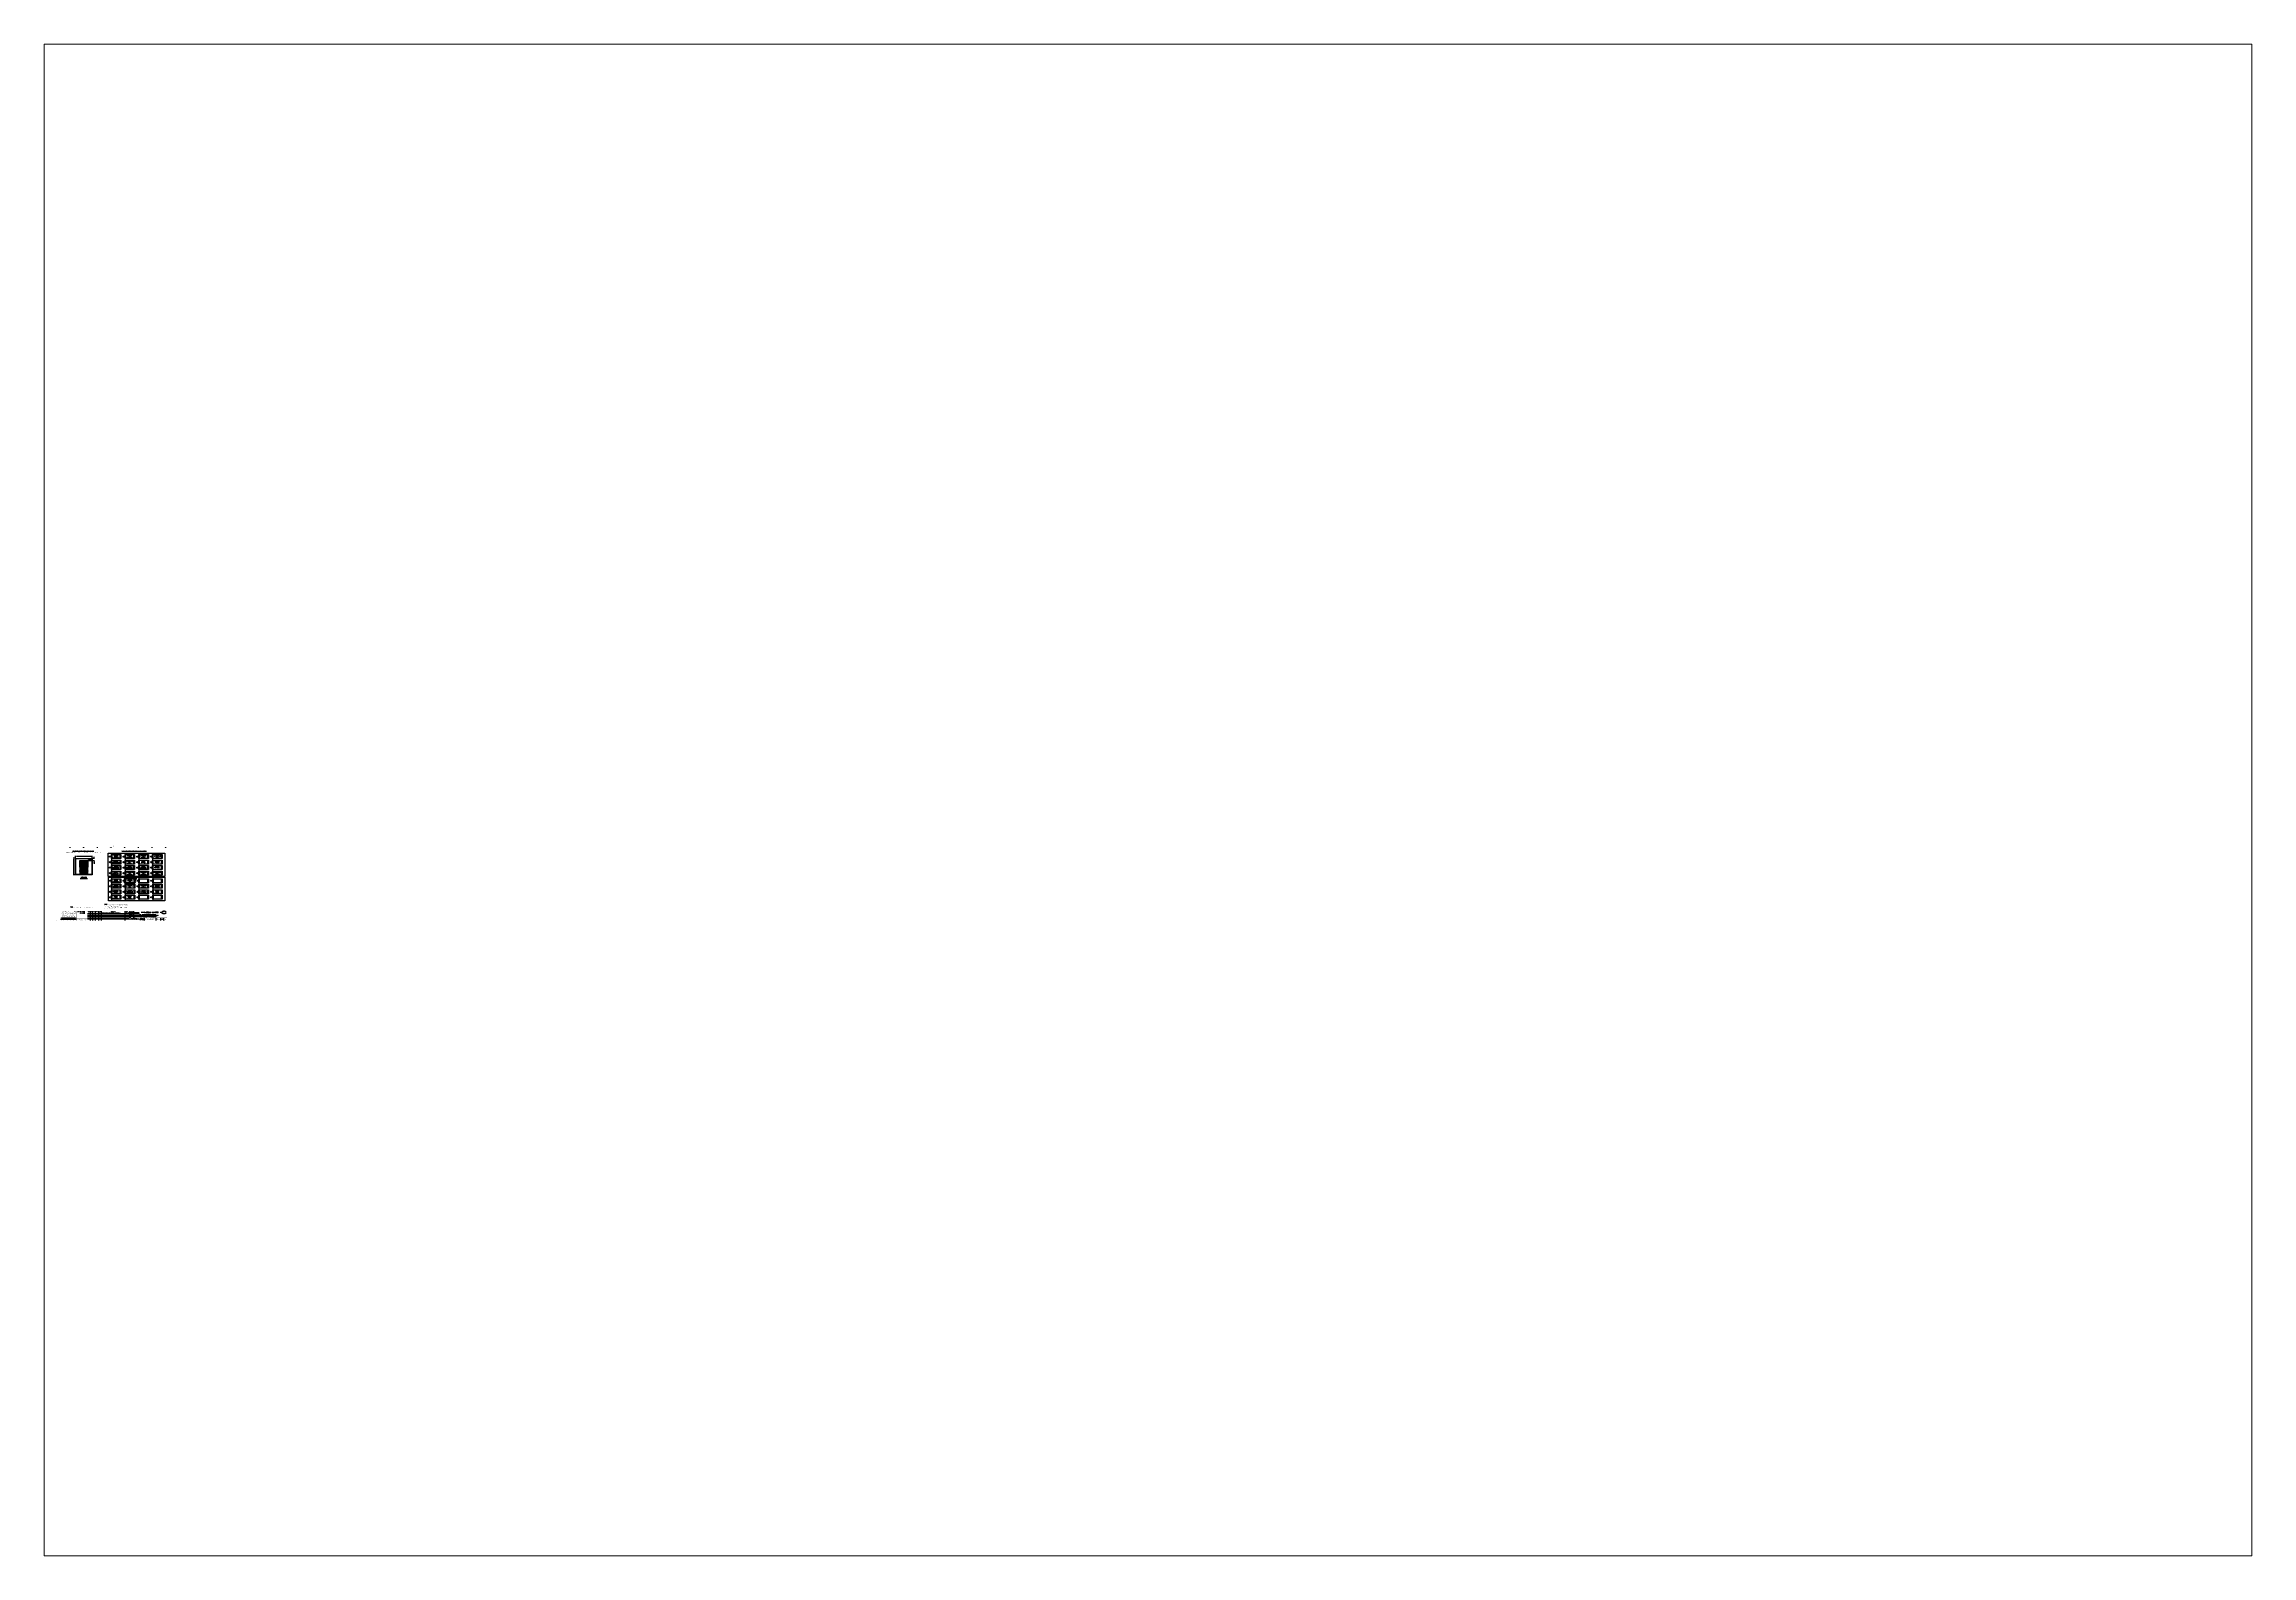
# Paper-space layout 'Layout1' of a CAD drawing. Extents: x 1.13 to 10.16, y 0.77 to 6.96.
# The model-space entities are those that its viewports show. They can reach past a viewport. Long polylines and large blocks are cut down to what shows.
import ezdxf
from ezdxf.enums import TextEntityAlignment as Align

# ---------------------------------------------------------------- set-up
doc = ezdxf.new("R2010")
doc.units = 0
doc.header["$LTSCALE"] = 5
doc.header["$MEASUREMENT"] = 0
doc.header["$PDSIZE"] = 1
doc.layers.get('0').update_dxf_attribs({"color": 41, "linetype": 'CONTINUOUS'})
doc.layers.get('DEFPOINTS').update_dxf_attribs({"linetype": 'CONTINUOUS'})
for name, color, linetype in [('00-DRG_FRAME', 12, 'CONTINUOUS'), ('01-DRAW', 7, 'CONTINUOUS'), ('02-TEXT', 2, 'CONTINUOUS'), ('03-DIM', 3, 'CONTINUOUS'), ('04-OUTLINE', 6, 'CONTINUOUS')]:
    doc.layers.add(name, color=color, linetype=linetype)
doc.styles.add('ARIAL', font='arial.ttf', dxfattribs={"height": 2.5})
doc.styles.add('ISO', font='iso.shx')
doc.styles.add('ROMAND', font='romand__.ttf')
doc.styles.add('ROMANS', font='romans.shx')
doc.dimstyles.get("Standard").update_dxf_attribs({"dimscale": 10, "dimtxt": 2.5, "dimasz": 3, "dimexe": 2, "dimexo": 2, "dimgap": 1, "dimtad": 0, "dimtih": 1, "dimtoh": 1, "dimzin": 0, "dimdsep": 46, "dimtxsty": 'STANDARD', "dimcen": 0.09, "dimclrt": 2, "dimadec": 0, "dimazin": 0, "dimtfac": 1, "dimtofl": 0, "dimtmove": 2, "dimatfit": 3, "dimfxl": 1, "dimtolj": 1, "dimtzin": 0, "dimarcsym": 0})

# ---------------------------------------------------------------- blocks, each defined once
blk = doc.blocks.new('*D1')
at = {"layer": '03-DIM', "color": 0}
for p, q in [((695, 2295), (695, 2372)), ((725, 2362), (1265, 2362)), ((1295, 2295), (1295, 2372))]:
    blk.add_line(p, q, dxfattribs=at)
for points in [[(725, 2367), (725, 2357), (695, 2362)], [(1265, 2367), (1265, 2357), (1295, 2362)]]:
    blk.add_solid(points, dxfattribs=at)
at = {"layer": 'DEFPOINTS', "color": 0}
for p in [(695, 2285), (1295, 2362), (1295, 2285)]:
    blk.add_point(p, dxfattribs=at)
at = {"layer": '03-DIM', "color": 2, "linetype": 'Continuous', "style": 'ISO'}
blk.add_text('600', height=25, dxfattribs=at).set_placement((969, 2372))
blk = doc.blocks.new('HSLOGO')
for centre, radius, start, end in [((-3, -4), 7.24, 106.0532, 133.5024), ((-2, -4), 7.3, 130.419, 136.057), ((-3, -2), 5.98, 122.244, 131.6154), ((-4, -2), 5.21, 111.8206, 122.8668), ((0, -12), 15.9, 89.2698, 106.3911), ((-2, -6), 9.76, 107.5931, 113.9452), ((-1, -7), 11, 96.0146, 107.3203), ((0, -14), 18.3, 92.8917, 97.3734), ((0, -12), 15.7, 89.7805, 93.1738), ((0, -12), 15.9, 73.6089, 90.7302), ((0, -12), 15.7, 86.8262, 90.2195), ((0, -14), 18.3, 82.6266, 87.1083), ((1, -7), 11, 72.6797, 83.9854), ((2, -6), 9.76, 66.0548, 72.4069), ((3, -4), 7.24, 46.4976, 73.9468), ((4, -2), 5.21, 57.1332, 68.1794), ((3, -2), 5.98, 48.3846, 57.756), ((2, -4), 7.3, 43.943, 49.581), ((-3, 4), 7.24, 226.4976, 253.9468), ((-2, 4), 7.3, 223.943, 229.581), ((-3, 2), 5.98, 228.3846, 237.756), ((-4, 2), 5.21, 237.1332, 248.1794), ((0, 12), 15.9, 253.6089, 270.7302), ((-2, 6), 9.76, 246.0548, 252.4069), ((-1, 7), 11, 252.6797, 263.9854), ((0, 14), 18.3, 262.6266, 267.1083), ((0, 12), 15.7, 266.8262, 270.2195), ((0, 12), 15.9, 269.2698, 286.3911), ((0, 12), 15.7, 269.7805, 273.1738), ((0, 14), 18.3, 272.8917, 277.3734), ((1, 7), 11, 276.0146, 287.3203), ((2, 6), 9.76, 287.5931, 293.9452), ((3, 4), 7.24, 286.0532, 313.5024), ((4, 2), 5.21, 291.8206, 302.8668), ((3, 2), 5.98, 302.244, 311.6154), ((2, 4), 7.3, 310.419, 316.057)]:
    blk.add_arc(centre, radius, start, end)
at = {"style": 'ARIAL', "width": 1.05}
blk.add_text('HIMA-SELLA', height=2, dxfattribs=at).set_placement((0, -1), align=Align.CENTER)
blk = doc.blocks.new('*D12')
at = {"layer": '03-DIM', "color": 0}
for p, q in [((685, 2285), (608, 2285)), ((685, 1685), (608, 1685)), ((618, 2255), (618, 1715))]:
    blk.add_line(p, q, dxfattribs=at)
for points in [[(613, 2255), (623, 2255), (618, 2285)], [(613, 1715), (623, 1715), (618, 1685)]]:
    blk.add_solid(points, dxfattribs=at)
at = {"layer": 'DEFPOINTS', "color": 0}
for p in [(618, 1685), (695, 2285), (695, 1685)]:
    blk.add_point(p, dxfattribs=at)
at = {"layer": '03-DIM', "color": 2, "linetype": 'Continuous', "style": 'ISO'}
blk.add_text('600', height=25, rotation=90, dxfattribs=at).set_placement((608, 1959))
blk = doc.blocks.new('*D13')
at = {"layer": '03-DIM', "color": 0}
for p, q in [((1149, 2205), (1383, 2205)), ((1305, 2285), (1383, 2285)), ((1373, 2315), (1373, 2345)), ((1373, 2175), (1373, 2084))]:
    blk.add_line(p, q, dxfattribs=at)
for points in [[(1368, 2315), (1378, 2315), (1373, 2285)], [(1368, 2175), (1378, 2175), (1373, 2205)]]:
    blk.add_solid(points, dxfattribs=at)
at = {"layer": 'DEFPOINTS', "color": 0}
for p in [(1139, 2205), (1295, 2285), (1373, 2205)]:
    blk.add_point(p, dxfattribs=at)
at = {"layer": '03-DIM', "color": 2, "linetype": 'Continuous', "style": 'ISO'}
blk.add_text('80', height=25, rotation=90, dxfattribs=at).set_placement((1363, 2097))
blk = doc.blocks.new('TRI-A')
at = {"layer": '01-DRAW'}
blk.add_lwpolyline([(-0.3, 2.6), (-2.3, -1.1, 0.57735), (-2.1, -1.5), (2.1, -1.5, 0.57735), (2.3, -1.1), (0.3, 2.6, 0.57735)], format="xyb", close=True, dxfattribs=at)
at = {"layer": '02-TEXT', "color": 2, "style": 'ROMANS', "width": 0.8}
blk.add_text('A', height=1.8, dxfattribs=at).set_placement((0, 0), align=Align.MIDDLE)

msp = doc.modelspace()

# ---------------------------------------------------------------- linework, layer by layer
at = {"layer": '00-DRG_FRAME'}
for p, q in [((500, 2665), (500, 2690)), ((1000, 2665), (1000, 2690)), ((1500, 2665), (1500, 2690)), ((2000, 2665), (2000, 2690)), ((2500, 2665), (2500, 2690)), ((3000, 2665), (3000, 2690)), ((3500, 2665), (3500, 2690)), ((4000, 2665), (4000, 2690)), ((0, 0), (0, 0.25)), ((725, 42.5), (145, 42.5)), ((1010.115, 355), (1010.115, 255)), ((3020, 255), (1127, 255)), ((1127, 205), (3020, 205)), ((3020, 155), (1127, 155)), ((1127, 105), (2650, 105)), ((3020, 55), (1127, 55)), ((1227, 355), (1227, 5)), ((1327, 5), (1327, 355)), ((1427, 5), (1427, 355)), ((1527, 355), (1527, 5)), ((1627, 355), (1627, 5)), ((2500, 355), (2500, 5)), ((2650, 305), (3020, 305)), ((2820, 355), (2820, 105)), ((3210, 105), (3210, 5)), ((3630, 105), (3630, 5)), ((3820, 5), (3820, 105)), ((3920, 105), (3920, 5))]:
    msp.add_line(p, q, dxfattribs=at)
at = {"layer": '00-DRG_FRAME', "const_width": 5}
msp.add_lwpolyline([(145, 5), (4045, 5), (4045, 2715), (145, 2715)], close=True, dxfattribs=at)
for points in [[(145, 2665), (4045, 2665)], [(2095, 2715), (2095, 2751.8)], [(2095, 2715), (2095, 2751.8)], [(4045, 1360), (4081.8, 1360)], [(4045, 355), (145, 355)], [(145, 117.5), (725, 117.5)], [(145, 80), (725, 80)], [(220, 5), (220, 80)], [(315, 5), (315, 80)], [(430, 5), (430, 80)], [(725, 5), (725, 355)], [(2650, 305), (725, 305)], [(1127, 255), (725, 255)], [(1127, 80), (725, 80)], [(1127, 5), (1127, 355)], [(2650, 355), (2650, 5)], [(2650, 105), (4045, 105)], [(3020, 5), (3020, 355)], [(4045, 255), (3020, 255)]]:
    msp.add_lwpolyline(points, dxfattribs=at)
at = {"layer": '00-DRG_FRAME', "color": 3}
msp.add_circle((3818.795, 305), 10, dxfattribs=at)
for centre, radius, start, end in [((3906.04, 268.277), 72.401, 106.05317441, 133.50239533), ((3908.763, 270.135), 72.999, 130.41903449, 136.05700546), ((3908.763, 340.45), 72.999, 223.94299454, 229.58096551), ((3906.04, 342.308), 72.401, 226.49760467, 253.94682559), ((3901.149, 281.001), 59.804, 122.24404615, 131.61538748), ((3901.149, 329.585), 59.804, 228.38461252, 237.75595385), ((3897.52, 287.819), 52.104, 111.82056003, 122.86680233), ((3897.52, 322.766), 52.104, 237.13319767, 248.17943997), ((3917.772, 246.992), 97.601, 107.59305572, 113.94515175), ((3917.772, 363.593), 97.601, 246.05484825, 252.40694428), ((3930.991, 184.965), 159.367, 89.26981653, 106.39111591), ((3930.991, 425.62), 159.367, 253.60888409, 270.73018347), ((3920.978, 235.15), 109.859, 96.01458197, 107.32026678), ((3920.978, 375.435), 109.859, 252.67973322, 263.98541803), ((3932.933, 163.099), 182.818, 92.8916819, 97.37336364), ((3932.933, 447.486), 182.818, 262.62663636, 267.1083181), ((3932.419, 188.644), 157.281, 89.78048534, 93.17379022), ((3932.419, 421.941), 157.281, 266.82620978, 270.21951466), ((3935.053, 184.965), 159.367, 73.60888409, 90.73018347), ((3935.053, 425.62), 159.367, 269.26981653, 286.39111591), ((3933.626, 188.644), 157.281, 86.82620978, 90.21951466), ((3933.626, 421.941), 157.281, 269.78048534, 273.17379022), ((3933.112, 163.099), 182.818, 82.62663636, 87.1083181), ((3933.112, 447.486), 182.818, 272.8916819, 277.37336364), ((3945.067, 235.15), 109.859, 72.67973322, 83.98541803), ((3945.067, 375.435), 109.859, 276.01458197, 287.32026678), ((3948.272, 246.992), 97.601, 66.05484825, 72.40694428), ((3948.272, 363.593), 97.601, 287.59305572, 293.94515175), ((3960.005, 268.277), 72.401, 46.49760467, 73.94682559), ((3960.005, 342.308), 72.401, 286.05317441, 313.50239533), ((3968.524, 287.819), 52.104, 57.13319767, 68.17943997), ((3968.524, 322.766), 52.104, 291.82056003, 302.86680233), ((3964.895, 281.001), 59.804, 48.38461252, 57.75595385), ((3964.895, 329.585), 59.804, 302.24404615, 311.61538748), ((3957.282, 270.135), 72.999, 43.94299454, 49.58096551), ((3957.282, 340.45), 72.999, 310.41903449, 316.05700546)]:
    msp.add_arc(centre, radius, start, end, dxfattribs=at)
at = {"layer": '01-DRAW'}
msp.add_line((3965, 5), (3964, 5), dxfattribs=at)
at = {"layer": '01-DRAW', "const_width": 5}
msp.add_lwpolyline([(1725.575, 2670.291), (1725.575, 360.291)], dxfattribs=at)
at = {"layer": '01-DRAW'}
for points in [[(1891.653, 1613.541), (1891.653, 2477.541), (3965.253, 2477.541), (3965.253, 1613.541)], [(1295.294, 1684.733), (695.294, 1684.733), (695.294, 2284.733), (1295.294, 2284.733)], [(698.794, 2281.733), (1291.794, 2281.733), (1291.794, 1687.733), (698.794, 1687.733)], [(850.804, 1962.121), (850.804, 2082.121), (1138.804, 2082.121), (1138.804, 1962.121)], [(851.294, 2084.733), (851.294, 2204.733), (1139.294, 2204.733), (1139.294, 2084.733)], [(869.804, 2054.121), (869.804, 2074.121), (909.804, 2074.121), (909.804, 2054.121)], [(869.804, 2026.121), (869.804, 2046.121), (909.804, 2046.121), (909.804, 2026.121)], [(869.804, 1998.121), (869.804, 2018.121), (909.804, 2018.121), (909.804, 1998.121)], [(869.804, 1970.121), (869.804, 1990.121), (909.804, 1990.121), (909.804, 1970.121)], [(870.294, 2176.733), (870.294, 2196.733), (910.294, 2196.733), (910.294, 2176.733)], [(870.294, 2148.733), (870.294, 2168.733), (910.294, 2168.733), (910.294, 2148.733)], [(870.294, 2120.733), (870.294, 2140.733), (910.294, 2140.733), (910.294, 2120.733)], [(870.294, 2092.733), (870.294, 2112.733), (910.294, 2112.733), (910.294, 2092.733)], [(939.804, 2054.121), (939.804, 2074.121), (979.804, 2074.121), (979.804, 2054.121)], [(939.804, 2026.121), (939.804, 2046.121), (979.804, 2046.121), (979.804, 2026.121)], [(939.804, 1998.121), (939.804, 2018.121), (979.804, 2018.121), (979.804, 1998.121)], [(939.804, 1970.121), (939.804, 1990.121), (979.804, 1990.121), (979.804, 1970.121)], [(940.294, 2176.733), (940.294, 2196.733), (980.294, 2196.733), (980.294, 2176.733)], [(940.294, 2148.733), (940.294, 2168.733), (980.294, 2168.733), (980.294, 2148.733)], [(940.294, 2120.733), (940.294, 2140.733), (980.294, 2140.733), (980.294, 2120.733)], [(940.294, 2092.733), (940.294, 2112.733), (980.294, 2112.733), (980.294, 2092.733)], [(1009.804, 2054.121), (1009.804, 2074.121), (1049.804, 2074.121), (1049.804, 2054.121)], [(1009.804, 2026.121), (1009.804, 2046.121), (1049.804, 2046.121), (1049.804, 2026.121)], [(1009.804, 1998.121), (1009.804, 2018.121), (1049.804, 2018.121), (1049.804, 1998.121)], [(1009.804, 1970.121), (1009.804, 1990.121), (1049.804, 1990.121), (1049.804, 1970.121)], [(1010.294, 2176.733), (1010.294, 2196.733), (1050.294, 2196.733), (1050.294, 2176.733)], [(1010.294, 2148.733), (1010.294, 2168.733), (1050.294, 2168.733), (1050.294, 2148.733)], [(1010.294, 2120.733), (1010.294, 2140.733), (1050.294, 2140.733), (1050.294, 2120.733)], [(1010.294, 2092.733), (1010.294, 2112.733), (1050.294, 2112.733), (1050.294, 2092.733)], [(1079.804, 2054.121), (1079.804, 2074.121), (1119.804, 2074.121), (1119.804, 2054.121)], [(1079.804, 2026.121), (1079.804, 2046.121), (1119.804, 2046.121), (1119.804, 2026.121)], [(1079.804, 1998.121), (1079.804, 2018.121), (1119.804, 2018.121), (1119.804, 1998.121)], [(1079.804, 1970.121), (1079.804, 1990.121), (1119.804, 1990.121), (1119.804, 1970.121)], [(1080.294, 2176.733), (1080.294, 2196.733), (1120.294, 2196.733), (1120.294, 2176.733)], [(1080.294, 2148.733), (1080.294, 2168.733), (1120.294, 2168.733), (1120.294, 2148.733)], [(1080.294, 2120.733), (1080.294, 2140.733), (1120.294, 2140.733), (1120.294, 2120.733)], [(1080.294, 2092.733), (1080.294, 2112.733), (1120.294, 2112.733), (1120.294, 2092.733)], [(1281.794, 2241.733), (1161.794, 2241.733), (1161.794, 2271.733), (1281.794, 2271.733)], [(2028.453, 2275.941), (2028.453, 2419.941), (2316.453, 2419.941), (2316.453, 2275.941)], [(2028.453, 2074.341), (2028.453, 2218.341), (2316.453, 2218.341), (2316.453, 2074.341)], [(2028.453, 1872.741), (2028.453, 2016.741), (2316.453, 2016.741), (2316.453, 1872.741)], [(2028.453, 1671.141), (2028.453, 1815.141), (2316.453, 1815.141), (2316.453, 1671.141)], [(2532.453, 2275.941), (2532.453, 2419.941), (2820.453, 2419.941), (2820.453, 2275.941)], [(2532.453, 2074.341), (2532.453, 2218.341), (2820.453, 2218.341), (2820.453, 2074.341)], [(2532.453, 1872.741), (2532.453, 2016.741), (2820.453, 2016.741), (2820.453, 1872.741)], [(2532.453, 1671.141), (2532.453, 1815.141), (2820.453, 1815.141), (2820.453, 1671.141)], [(3036.453, 2275.941), (3036.453, 2419.941), (3324.453, 2419.941), (3324.453, 2275.941)], [(3036.453, 2074.341), (3036.453, 2218.341), (3324.453, 2218.341), (3324.453, 2074.341)], [(3036.453, 1872.741), (3036.453, 2016.741), (3324.453, 2016.741), (3324.453, 1872.741)], [(3036.453, 1671.141), (3036.453, 1815.141), (3324.453, 1815.141), (3324.453, 1671.141)], [(3540.453, 2275.941), (3540.453, 2419.941), (3828.453, 2419.941), (3828.453, 2275.941)], [(3540.453, 2074.341), (3540.453, 2218.341), (3828.453, 2218.341), (3828.453, 2074.341)], [(3540.453, 1872.741), (3540.453, 2016.741), (3828.453, 2016.741), (3828.453, 1872.741)], [(3540.453, 1671.141), (3540.453, 1815.141), (3828.453, 1815.141), (3828.453, 1671.141)], [(1894.45, 728.7), (1894.45, 1592.7), (3968.05, 1592.7), (3968.05, 728.7)], [(2031.25, 1391.1), (2031.25, 1535.1), (2319.25, 1535.1), (2319.25, 1391.1)], [(2031.25, 1189.5), (2031.25, 1333.5), (2319.25, 1333.5), (2319.25, 1189.5)], [(2031.25, 987.9), (2031.25, 1131.9), (2319.25, 1131.9), (2319.25, 987.9)], [(2031.25, 786.3), (2031.25, 930.3), (2319.25, 930.3), (2319.25, 786.3)], [(2535.25, 1391.1), (2535.25, 1535.1), (2823.25, 1535.1), (2823.25, 1391.1)], [(2535.25, 1189.5), (2535.25, 1333.5), (2823.25, 1333.5), (2823.25, 1189.5)], [(2535.25, 987.9), (2535.25, 1131.9), (2823.25, 1131.9), (2823.25, 987.9)], [(2535.25, 786.3), (2535.25, 930.3), (2823.25, 930.3), (2823.25, 786.3)], [(3039.25, 1391.1), (3039.25, 1535.1), (3327.25, 1535.1), (3327.25, 1391.1)], [(3039.25, 1189.5), (3039.25, 1333.5), (3327.25, 1333.5), (3327.25, 1189.5)], [(3039.25, 987.9), (3039.25, 1131.9), (3327.25, 1131.9), (3327.25, 987.9)], [(3039.25, 786.3), (3039.25, 930.3), (3327.25, 930.3), (3327.25, 786.3)], [(3543.25, 1391.1), (3543.25, 1535.1), (3831.25, 1535.1), (3831.25, 1391.1)], [(3543.25, 1189.5), (3543.25, 1333.5), (3831.25, 1333.5), (3831.25, 1189.5)], [(3543.25, 987.9), (3543.25, 1131.9), (3831.25, 1131.9), (3831.25, 987.9)], [(3543.25, 786.3), (3543.25, 930.3), (3831.25, 930.3), (3831.25, 786.3)]]:
    msp.add_lwpolyline(points, close=True, dxfattribs=at)
at = {"layer": '01-DRAW', "lineweight": 5}
for points in [[(849.825, 1716.895), (849.825, 1836.895), (1137.825, 1836.895), (1137.825, 1716.895)], [(850.315, 1839.508), (850.315, 1959.508), (1138.315, 1959.508), (1138.315, 1839.508)], [(868.825, 1808.895), (868.825, 1828.895), (908.825, 1828.895), (908.825, 1808.895)], [(868.825, 1780.895), (868.825, 1800.895), (908.825, 1800.895), (908.825, 1780.895)], [(868.825, 1752.895), (868.825, 1772.895), (908.825, 1772.895), (908.825, 1752.895)], [(868.825, 1724.895), (868.825, 1744.895), (908.825, 1744.895), (908.825, 1724.895)], [(869.315, 1931.508), (869.315, 1951.508), (909.315, 1951.508), (909.315, 1931.508)], [(869.315, 1903.508), (869.315, 1923.508), (909.315, 1923.508), (909.315, 1903.508)], [(869.315, 1875.508), (869.315, 1895.508), (909.315, 1895.508), (909.315, 1875.508)], [(869.315, 1847.508), (869.315, 1867.508), (909.315, 1867.508), (909.315, 1847.508)], [(938.825, 1808.895), (938.825, 1828.895), (978.825, 1828.895), (978.825, 1808.895)], [(938.825, 1780.895), (938.825, 1800.895), (978.825, 1800.895), (978.825, 1780.895)], [(938.825, 1752.895), (938.825, 1772.895), (978.825, 1772.895), (978.825, 1752.895)], [(938.825, 1724.895), (938.825, 1744.895), (978.825, 1744.895), (978.825, 1724.895)], [(939.315, 1931.508), (939.315, 1951.508), (979.315, 1951.508), (979.315, 1931.508)], [(939.315, 1903.508), (939.315, 1923.508), (979.315, 1923.508), (979.315, 1903.508)], [(939.315, 1875.508), (939.315, 1895.508), (979.315, 1895.508), (979.315, 1875.508)], [(939.315, 1847.508), (939.315, 1867.508), (979.315, 1867.508), (979.315, 1847.508)], [(1008.825, 1808.895), (1008.825, 1828.895), (1048.825, 1828.895), (1048.825, 1808.895)], [(1008.825, 1780.895), (1008.825, 1800.895), (1048.825, 1800.895), (1048.825, 1780.895)], [(1008.825, 1752.895), (1008.825, 1772.895), (1048.825, 1772.895), (1048.825, 1752.895)], [(1008.825, 1724.895), (1008.825, 1744.895), (1048.825, 1744.895), (1048.825, 1724.895)], [(1009.315, 1931.508), (1009.315, 1951.508), (1049.315, 1951.508), (1049.315, 1931.508)], [(1009.315, 1903.508), (1009.315, 1923.508), (1049.315, 1923.508), (1049.315, 1903.508)], [(1009.315, 1875.508), (1009.315, 1895.508), (1049.315, 1895.508), (1049.315, 1875.508)], [(1009.315, 1847.508), (1009.315, 1867.508), (1049.315, 1867.508), (1049.315, 1847.508)], [(1078.825, 1808.895), (1078.825, 1828.895), (1118.825, 1828.895), (1118.825, 1808.895)], [(1078.825, 1780.895), (1078.825, 1800.895), (1118.825, 1800.895), (1118.825, 1780.895)], [(1078.825, 1752.895), (1078.825, 1772.895), (1118.825, 1772.895), (1118.825, 1752.895)], [(1078.825, 1724.895), (1078.825, 1744.895), (1118.825, 1744.895), (1118.825, 1724.895)], [(1079.315, 1931.508), (1079.315, 1951.508), (1119.315, 1951.508), (1119.315, 1931.508)], [(1079.315, 1903.508), (1079.315, 1923.508), (1119.315, 1923.508), (1119.315, 1903.508)], [(1079.315, 1875.508), (1079.315, 1895.508), (1119.315, 1895.508), (1119.315, 1875.508)], [(1079.315, 1847.508), (1079.315, 1867.508), (1119.315, 1867.508), (1119.315, 1847.508)]]:
    msp.add_lwpolyline(points, close=True, dxfattribs=at)
at = {"layer": '01-DRAW', "color": 6}
msp.add_lwpolyline([(2492.362, 1553.493, -0.52056705), (2522.362, 1553.493, -0.52056705), (2552.362, 1553.493, -0.52056705), (2582.362, 1553.493, -0.52056705), (2612.362, 1553.493, -0.52056705), (2642.362, 1553.493, -0.52056705), (2672.362, 1553.493, -0.52056705), (2702.362, 1553.493, -0.52056705), (2732.362, 1553.493, -0.52056705), (2762.362, 1553.493, -0.52056705), (2792.362, 1553.493, -0.52056705), (2822.362, 1553.493, -0.52056705), (2852.362, 1553.493, -0.52056705), (2867.879, 1539.01, -0.52056705), (2867.879, 1509.01, -0.52056705), (2867.879, 1479.01, -0.52056705), (2867.879, 1449.01, -0.52056705), (2867.879, 1419.01, -0.52056705), (2867.879, 1389.01, -0.52056705), (2851.535, 1375.353, -0.52056705), (2821.535, 1375.353, -0.52056705), (2791.535, 1375.353, -0.52056705), (2761.535, 1375.353, -0.52056705), (2731.535, 1375.353, -0.52056705), (2701.535, 1375.353, -0.52056705), (2671.535, 1375.353, -0.52056705), (2641.535, 1375.353, -0.52056705), (2611.535, 1375.353, -0.52056705), (2581.535, 1375.353, -0.52056705), (2551.535, 1375.353, -0.52056705), (2521.535, 1375.353, -0.52056705), (2492.362, 1376.18, -0.52056705), (2492.362, 1406.18, -0.52056705), (2492.362, 1436.18, -0.52056705), (2492.362, 1466.18, -0.52056705), (2492.362, 1496.18, -0.52056705), (2492.362, 1526.18, -0.52056705)], format="xyb", close=True, dxfattribs=at)
at = {"layer": '02-TEXT'}
msp.add_line((3965, 5), (3964, 5), dxfattribs=at)
at = {"layer": '03-DIM'}
for p, q in [((1221.794, 2269.318), (1221.794, 2244.149)), ((3965, 5), (3964, 5))]:
    msp.add_line(p, q, dxfattribs=at)
at = {"layer": '03-DIM', "lineweight": 5}
for points in [[(868.825, 1828.895), (863.825, 1828.895), (863.825, 1808.895), (868.825, 1808.895)], [(868.825, 1800.895), (863.825, 1800.895), (863.825, 1780.895), (868.825, 1780.895)], [(868.825, 1772.895), (863.825, 1772.895), (863.825, 1752.895), (868.825, 1752.895)], [(868.825, 1744.895), (863.825, 1744.895), (863.825, 1724.895), (868.825, 1724.895)], [(869.315, 1951.508), (864.315, 1951.508), (864.315, 1931.508), (869.315, 1931.508)], [(869.315, 1923.508), (864.315, 1923.508), (864.315, 1903.508), (869.315, 1903.508)], [(869.315, 1895.508), (864.315, 1895.508), (864.315, 1875.508), (869.315, 1875.508)], [(869.315, 1867.508), (864.315, 1867.508), (864.315, 1847.508), (869.315, 1847.508)], [(908.825, 1828.895), (913.825, 1828.895), (913.825, 1808.895), (908.825, 1808.895)], [(908.825, 1800.895), (913.825, 1800.895), (913.825, 1780.895), (908.825, 1780.895)], [(908.825, 1772.895), (913.825, 1772.895), (913.825, 1752.895), (908.825, 1752.895)], [(908.825, 1744.895), (913.825, 1744.895), (913.825, 1724.895), (908.825, 1724.895)], [(909.315, 1951.508), (914.315, 1951.508), (914.315, 1931.508), (909.315, 1931.508)], [(909.315, 1923.508), (914.315, 1923.508), (914.315, 1903.508), (909.315, 1903.508)], [(909.315, 1895.508), (914.315, 1895.508), (914.315, 1875.508), (909.315, 1875.508)], [(909.315, 1867.508), (914.315, 1867.508), (914.315, 1847.508), (909.315, 1847.508)], [(938.825, 1828.895), (933.825, 1828.895), (933.825, 1808.895), (938.825, 1808.895)], [(938.825, 1800.895), (933.825, 1800.895), (933.825, 1780.895), (938.825, 1780.895)], [(938.825, 1772.895), (933.825, 1772.895), (933.825, 1752.895), (938.825, 1752.895)], [(938.825, 1744.895), (933.825, 1744.895), (933.825, 1724.895), (938.825, 1724.895)], [(939.315, 1951.508), (934.315, 1951.508), (934.315, 1931.508), (939.315, 1931.508)], [(939.315, 1923.508), (934.315, 1923.508), (934.315, 1903.508), (939.315, 1903.508)], [(939.315, 1895.508), (934.315, 1895.508), (934.315, 1875.508), (939.315, 1875.508)], [(939.315, 1867.508), (934.315, 1867.508), (934.315, 1847.508), (939.315, 1847.508)], [(978.825, 1828.895), (983.825, 1828.895), (983.825, 1808.895), (978.825, 1808.895)], [(978.825, 1800.895), (983.825, 1800.895), (983.825, 1780.895), (978.825, 1780.895)], [(978.825, 1772.895), (983.825, 1772.895), (983.825, 1752.895), (978.825, 1752.895)], [(978.825, 1744.895), (983.825, 1744.895), (983.825, 1724.895), (978.825, 1724.895)], [(979.315, 1951.508), (984.315, 1951.508), (984.315, 1931.508), (979.315, 1931.508)], [(979.315, 1923.508), (984.315, 1923.508), (984.315, 1903.508), (979.315, 1903.508)], [(979.315, 1895.508), (984.315, 1895.508), (984.315, 1875.508), (979.315, 1875.508)], [(979.315, 1867.508), (984.315, 1867.508), (984.315, 1847.508), (979.315, 1847.508)], [(1008.825, 1828.895), (1003.825, 1828.895), (1003.825, 1808.895), (1008.825, 1808.895)], [(1008.825, 1800.895), (1003.825, 1800.895), (1003.825, 1780.895), (1008.825, 1780.895)], [(1008.825, 1772.895), (1003.825, 1772.895), (1003.825, 1752.895), (1008.825, 1752.895)], [(1008.825, 1744.895), (1003.825, 1744.895), (1003.825, 1724.895), (1008.825, 1724.895)], [(1009.315, 1951.508), (1004.315, 1951.508), (1004.315, 1931.508), (1009.315, 1931.508)], [(1009.315, 1923.508), (1004.315, 1923.508), (1004.315, 1903.508), (1009.315, 1903.508)], [(1009.315, 1895.508), (1004.315, 1895.508), (1004.315, 1875.508), (1009.315, 1875.508)], [(1009.315, 1867.508), (1004.315, 1867.508), (1004.315, 1847.508), (1009.315, 1847.508)], [(1048.825, 1828.895), (1053.825, 1828.895), (1053.825, 1808.895), (1048.825, 1808.895)], [(1048.825, 1800.895), (1053.825, 1800.895), (1053.825, 1780.895), (1048.825, 1780.895)], [(1048.825, 1772.895), (1053.825, 1772.895), (1053.825, 1752.895), (1048.825, 1752.895)], [(1048.825, 1744.895), (1053.825, 1744.895), (1053.825, 1724.895), (1048.825, 1724.895)], [(1049.315, 1951.508), (1054.315, 1951.508), (1054.315, 1931.508), (1049.315, 1931.508)], [(1049.315, 1923.508), (1054.315, 1923.508), (1054.315, 1903.508), (1049.315, 1903.508)], [(1049.315, 1895.508), (1054.315, 1895.508), (1054.315, 1875.508), (1049.315, 1875.508)], [(1049.315, 1867.508), (1054.315, 1867.508), (1054.315, 1847.508), (1049.315, 1847.508)], [(1078.825, 1828.895), (1073.825, 1828.895), (1073.825, 1808.895), (1078.825, 1808.895)], [(1078.825, 1800.895), (1073.825, 1800.895), (1073.825, 1780.895), (1078.825, 1780.895)], [(1078.825, 1772.895), (1073.825, 1772.895), (1073.825, 1752.895), (1078.825, 1752.895)], [(1078.825, 1744.895), (1073.825, 1744.895), (1073.825, 1724.895), (1078.825, 1724.895)], [(1079.315, 1951.508), (1074.315, 1951.508), (1074.315, 1931.508), (1079.315, 1931.508)], [(1079.315, 1923.508), (1074.315, 1923.508), (1074.315, 1903.508), (1079.315, 1903.508)], [(1079.315, 1895.508), (1074.315, 1895.508), (1074.315, 1875.508), (1079.315, 1875.508)], [(1079.315, 1867.508), (1074.315, 1867.508), (1074.315, 1847.508), (1079.315, 1847.508)], [(1118.825, 1828.895), (1123.825, 1828.895), (1123.825, 1808.895), (1118.825, 1808.895)], [(1118.825, 1800.895), (1123.825, 1800.895), (1123.825, 1780.895), (1118.825, 1780.895)], [(1118.825, 1772.895), (1123.825, 1772.895), (1123.825, 1752.895), (1118.825, 1752.895)], [(1118.825, 1744.895), (1123.825, 1744.895), (1123.825, 1724.895), (1118.825, 1724.895)], [(1119.315, 1951.508), (1124.315, 1951.508), (1124.315, 1931.508), (1119.315, 1931.508)], [(1119.315, 1923.508), (1124.315, 1923.508), (1124.315, 1903.508), (1119.315, 1903.508)], [(1119.315, 1895.508), (1124.315, 1895.508), (1124.315, 1875.508), (1119.315, 1875.508)], [(1119.315, 1867.508), (1124.315, 1867.508), (1124.315, 1847.508), (1119.315, 1847.508)]]:
    msp.add_lwpolyline(points, dxfattribs=at)
at = {"layer": '03-DIM'}
for points in [[(869.804, 2074.121), (864.804, 2074.121), (864.804, 2054.121), (869.804, 2054.121)], [(869.804, 2046.121), (864.804, 2046.121), (864.804, 2026.121), (869.804, 2026.121)], [(869.804, 2018.121), (864.804, 2018.121), (864.804, 1998.121), (869.804, 1998.121)], [(869.804, 1990.121), (864.804, 1990.121), (864.804, 1970.121), (869.804, 1970.121)], [(870.294, 2196.733), (865.294, 2196.733), (865.294, 2176.733), (870.294, 2176.733)], [(870.294, 2168.733), (865.294, 2168.733), (865.294, 2148.733), (870.294, 2148.733)], [(870.294, 2140.733), (865.294, 2140.733), (865.294, 2120.733), (870.294, 2120.733)], [(870.294, 2112.733), (865.294, 2112.733), (865.294, 2092.733), (870.294, 2092.733)], [(909.804, 2074.121), (914.804, 2074.121), (914.804, 2054.121), (909.804, 2054.121)], [(909.804, 2046.121), (914.804, 2046.121), (914.804, 2026.121), (909.804, 2026.121)], [(909.804, 2018.121), (914.804, 2018.121), (914.804, 1998.121), (909.804, 1998.121)], [(909.804, 1990.121), (914.804, 1990.121), (914.804, 1970.121), (909.804, 1970.121)], [(910.294, 2196.733), (915.294, 2196.733), (915.294, 2176.733), (910.294, 2176.733)], [(910.294, 2168.733), (915.294, 2168.733), (915.294, 2148.733), (910.294, 2148.733)], [(910.294, 2140.733), (915.294, 2140.733), (915.294, 2120.733), (910.294, 2120.733)], [(910.294, 2112.733), (915.294, 2112.733), (915.294, 2092.733), (910.294, 2092.733)], [(939.804, 2074.121), (934.804, 2074.121), (934.804, 2054.121), (939.804, 2054.121)], [(939.804, 2046.121), (934.804, 2046.121), (934.804, 2026.121), (939.804, 2026.121)], [(939.804, 2018.121), (934.804, 2018.121), (934.804, 1998.121), (939.804, 1998.121)], [(939.804, 1990.121), (934.804, 1990.121), (934.804, 1970.121), (939.804, 1970.121)], [(940.294, 2196.733), (935.294, 2196.733), (935.294, 2176.733), (940.294, 2176.733)], [(940.294, 2168.733), (935.294, 2168.733), (935.294, 2148.733), (940.294, 2148.733)], [(940.294, 2140.733), (935.294, 2140.733), (935.294, 2120.733), (940.294, 2120.733)], [(940.294, 2112.733), (935.294, 2112.733), (935.294, 2092.733), (940.294, 2092.733)], [(979.804, 2074.121), (984.804, 2074.121), (984.804, 2054.121), (979.804, 2054.121)], [(979.804, 2046.121), (984.804, 2046.121), (984.804, 2026.121), (979.804, 2026.121)], [(979.804, 2018.121), (984.804, 2018.121), (984.804, 1998.121), (979.804, 1998.121)], [(979.804, 1990.121), (984.804, 1990.121), (984.804, 1970.121), (979.804, 1970.121)], [(980.294, 2196.733), (985.294, 2196.733), (985.294, 2176.733), (980.294, 2176.733)], [(980.294, 2168.733), (985.294, 2168.733), (985.294, 2148.733), (980.294, 2148.733)], [(980.294, 2140.733), (985.294, 2140.733), (985.294, 2120.733), (980.294, 2120.733)], [(980.294, 2112.733), (985.294, 2112.733), (985.294, 2092.733), (980.294, 2092.733)], [(1009.804, 2074.121), (1004.804, 2074.121), (1004.804, 2054.121), (1009.804, 2054.121)], [(1009.804, 2046.121), (1004.804, 2046.121), (1004.804, 2026.121), (1009.804, 2026.121)], [(1009.804, 2018.121), (1004.804, 2018.121), (1004.804, 1998.121), (1009.804, 1998.121)], [(1009.804, 1990.121), (1004.804, 1990.121), (1004.804, 1970.121), (1009.804, 1970.121)], [(1010.294, 2196.733), (1005.294, 2196.733), (1005.294, 2176.733), (1010.294, 2176.733)], [(1010.294, 2168.733), (1005.294, 2168.733), (1005.294, 2148.733), (1010.294, 2148.733)], [(1010.294, 2140.733), (1005.294, 2140.733), (1005.294, 2120.733), (1010.294, 2120.733)], [(1010.294, 2112.733), (1005.294, 2112.733), (1005.294, 2092.733), (1010.294, 2092.733)], [(1049.804, 2074.121), (1054.804, 2074.121), (1054.804, 2054.121), (1049.804, 2054.121)], [(1049.804, 2046.121), (1054.804, 2046.121), (1054.804, 2026.121), (1049.804, 2026.121)], [(1049.804, 2018.121), (1054.804, 2018.121), (1054.804, 1998.121), (1049.804, 1998.121)], [(1049.804, 1990.121), (1054.804, 1990.121), (1054.804, 1970.121), (1049.804, 1970.121)], [(1050.294, 2196.733), (1055.294, 2196.733), (1055.294, 2176.733), (1050.294, 2176.733)], [(1050.294, 2168.733), (1055.294, 2168.733), (1055.294, 2148.733), (1050.294, 2148.733)], [(1050.294, 2140.733), (1055.294, 2140.733), (1055.294, 2120.733), (1050.294, 2120.733)], [(1050.294, 2112.733), (1055.294, 2112.733), (1055.294, 2092.733), (1050.294, 2092.733)], [(1079.804, 2074.121), (1074.804, 2074.121), (1074.804, 2054.121), (1079.804, 2054.121)], [(1079.804, 2046.121), (1074.804, 2046.121), (1074.804, 2026.121), (1079.804, 2026.121)], [(1079.804, 2018.121), (1074.804, 2018.121), (1074.804, 1998.121), (1079.804, 1998.121)], [(1079.804, 1990.121), (1074.804, 1990.121), (1074.804, 1970.121), (1079.804, 1970.121)], [(1080.294, 2196.733), (1075.294, 2196.733), (1075.294, 2176.733), (1080.294, 2176.733)], [(1080.294, 2168.733), (1075.294, 2168.733), (1075.294, 2148.733), (1080.294, 2148.733)], [(1080.294, 2140.733), (1075.294, 2140.733), (1075.294, 2120.733), (1080.294, 2120.733)], [(1080.294, 2112.733), (1075.294, 2112.733), (1075.294, 2092.733), (1080.294, 2092.733)], [(1119.804, 2074.121), (1124.804, 2074.121), (1124.804, 2054.121), (1119.804, 2054.121)], [(1119.804, 2046.121), (1124.804, 2046.121), (1124.804, 2026.121), (1119.804, 2026.121)], [(1119.804, 2018.121), (1124.804, 2018.121), (1124.804, 1998.121), (1119.804, 1998.121)], [(1119.804, 1990.121), (1124.804, 1990.121), (1124.804, 1970.121), (1119.804, 1970.121)], [(1120.294, 2196.733), (1125.294, 2196.733), (1125.294, 2176.733), (1120.294, 2176.733)], [(1120.294, 2168.733), (1125.294, 2168.733), (1125.294, 2148.733), (1120.294, 2148.733)], [(1120.294, 2140.733), (1125.294, 2140.733), (1125.294, 2120.733), (1120.294, 2120.733)], [(1120.294, 2112.733), (1125.294, 2112.733), (1125.294, 2092.733), (1120.294, 2092.733)], [(2028.453, 2419.941), (1992.453, 2419.941), (1992.453, 2275.941), (2028.453, 2275.941)], [(2028.453, 2218.341), (1992.453, 2218.341), (1992.453, 2074.341), (2028.453, 2074.341)], [(2028.453, 2016.741), (1992.453, 2016.741), (1992.453, 1872.741), (2028.453, 1872.741)], [(2028.453, 1815.141), (1992.453, 1815.141), (1992.453, 1671.141), (2028.453, 1671.141)], [(2316.453, 2419.941), (2352.453, 2419.941), (2352.453, 2275.941), (2316.453, 2275.941)], [(2316.453, 2218.341), (2352.453, 2218.341), (2352.453, 2074.341), (2316.453, 2074.341)], [(2316.453, 2016.741), (2352.453, 2016.741), (2352.453, 1872.741), (2316.453, 1872.741)], [(2316.453, 1815.141), (2352.453, 1815.141), (2352.453, 1671.141), (2316.453, 1671.141)], [(2532.453, 2419.941), (2496.453, 2419.941), (2496.453, 2275.941), (2532.453, 2275.941)], [(2532.453, 2218.341), (2496.453, 2218.341), (2496.453, 2074.341), (2532.453, 2074.341)], [(2532.453, 2016.741), (2496.453, 2016.741), (2496.453, 1872.741), (2532.453, 1872.741)], [(2532.453, 1815.141), (2496.453, 1815.141), (2496.453, 1671.141), (2532.453, 1671.141)], [(2820.453, 2419.941), (2856.453, 2419.941), (2856.453, 2275.941), (2820.453, 2275.941)], [(2820.453, 2218.341), (2856.453, 2218.341), (2856.453, 2074.341), (2820.453, 2074.341)], [(2820.453, 2016.741), (2856.453, 2016.741), (2856.453, 1872.741), (2820.453, 1872.741)], [(2820.453, 1815.141), (2856.453, 1815.141), (2856.453, 1671.141), (2820.453, 1671.141)], [(3036.453, 2419.941), (3000.453, 2419.941), (3000.453, 2275.941), (3036.453, 2275.941)], [(3036.453, 2218.341), (3000.453, 2218.341), (3000.453, 2074.341), (3036.453, 2074.341)], [(3036.453, 2016.741), (3000.453, 2016.741), (3000.453, 1872.741), (3036.453, 1872.741)], [(3036.453, 1815.141), (3000.453, 1815.141), (3000.453, 1671.141), (3036.453, 1671.141)], [(3324.453, 2419.941), (3360.453, 2419.941), (3360.453, 2275.941), (3324.453, 2275.941)], [(3324.453, 2218.341), (3360.453, 2218.341), (3360.453, 2074.341), (3324.453, 2074.341)], [(3324.453, 2016.741), (3360.453, 2016.741), (3360.453, 1872.741), (3324.453, 1872.741)], [(3324.453, 1815.141), (3360.453, 1815.141), (3360.453, 1671.141), (3324.453, 1671.141)], [(3540.453, 2419.941), (3504.453, 2419.941), (3504.453, 2275.941), (3540.453, 2275.941)], [(3540.453, 2218.341), (3504.453, 2218.341), (3504.453, 2074.341), (3540.453, 2074.341)], [(3540.453, 2016.741), (3504.453, 2016.741), (3504.453, 1872.741), (3540.453, 1872.741)], [(3540.453, 1815.141), (3504.453, 1815.141), (3504.453, 1671.141), (3540.453, 1671.141)], [(3828.453, 2419.941), (3864.453, 2419.941), (3864.453, 2275.941), (3828.453, 2275.941)], [(3828.453, 2218.341), (3864.453, 2218.341), (3864.453, 2074.341), (3828.453, 2074.341)], [(3828.453, 2016.741), (3864.453, 2016.741), (3864.453, 1872.741), (3828.453, 1872.741)], [(3828.453, 1815.141), (3864.453, 1815.141), (3864.453, 1671.141), (3828.453, 1671.141)], [(2031.25, 1535.1), (1995.25, 1535.1), (1995.25, 1391.1), (2031.25, 1391.1)], [(2031.25, 1333.5), (1995.25, 1333.5), (1995.25, 1189.5), (2031.25, 1189.5)], [(2031.25, 1131.9), (1995.25, 1131.9), (1995.25, 987.9), (2031.25, 987.9)], [(2031.25, 930.3), (1995.25, 930.3), (1995.25, 786.3), (2031.25, 786.3)], [(2319.25, 1535.1), (2355.25, 1535.1), (2355.25, 1391.1), (2319.25, 1391.1)], [(2319.25, 1333.5), (2355.25, 1333.5), (2355.25, 1189.5), (2319.25, 1189.5)], [(2319.25, 1131.9), (2355.25, 1131.9), (2355.25, 987.9), (2319.25, 987.9)], [(2319.25, 930.3), (2355.25, 930.3), (2355.25, 786.3), (2319.25, 786.3)], [(2535.25, 1535.1), (2499.25, 1535.1), (2499.25, 1391.1), (2535.25, 1391.1)], [(2535.25, 1333.5), (2499.25, 1333.5), (2499.25, 1189.5), (2535.25, 1189.5)], [(2535.25, 1131.9), (2499.25, 1131.9), (2499.25, 987.9), (2535.25, 987.9)], [(2535.25, 930.3), (2499.25, 930.3), (2499.25, 786.3), (2535.25, 786.3)], [(2823.25, 1535.1), (2859.25, 1535.1), (2859.25, 1391.1), (2823.25, 1391.1)], [(2823.25, 1333.5), (2859.25, 1333.5), (2859.25, 1189.5), (2823.25, 1189.5)], [(2823.25, 1131.9), (2859.25, 1131.9), (2859.25, 987.9), (2823.25, 987.9)], [(2823.25, 930.3), (2859.25, 930.3), (2859.25, 786.3), (2823.25, 786.3)], [(3039.25, 1535.1), (3003.25, 1535.1), (3003.25, 1391.1), (3039.25, 1391.1)], [(3039.25, 1333.5), (3003.25, 1333.5), (3003.25, 1189.5), (3039.25, 1189.5)], [(3039.25, 1131.9), (3003.25, 1131.9), (3003.25, 987.9), (3039.25, 987.9)], [(3039.25, 930.3), (3003.25, 930.3), (3003.25, 786.3), (3039.25, 786.3)], [(3327.25, 1535.1), (3363.25, 1535.1), (3363.25, 1391.1), (3327.25, 1391.1)], [(3327.25, 1333.5), (3363.25, 1333.5), (3363.25, 1189.5), (3327.25, 1189.5)], [(3327.25, 1131.9), (3363.25, 1131.9), (3363.25, 987.9), (3327.25, 987.9)], [(3327.25, 930.3), (3363.25, 930.3), (3363.25, 786.3), (3327.25, 786.3)], [(3543.25, 1535.1), (3507.25, 1535.1), (3507.25, 1391.1), (3543.25, 1391.1)], [(3543.25, 1333.5), (3507.25, 1333.5), (3507.25, 1189.5), (3543.25, 1189.5)], [(3543.25, 1131.9), (3507.25, 1131.9), (3507.25, 987.9), (3543.25, 987.9)], [(3543.25, 930.3), (3507.25, 930.3), (3507.25, 786.3), (3543.25, 786.3)], [(3831.25, 1535.1), (3867.25, 1535.1), (3867.25, 1391.1), (3831.25, 1391.1)], [(3831.25, 1333.5), (3867.25, 1333.5), (3867.25, 1189.5), (3831.25, 1189.5)], [(3831.25, 1131.9), (3867.25, 1131.9), (3867.25, 987.9), (3831.25, 987.9)], [(3831.25, 930.3), (3867.25, 930.3), (3867.25, 786.3), (3831.25, 786.3)]]:
    msp.add_lwpolyline(points, dxfattribs=at)
for centre in [(1949.253, 2347.941), (1949.253, 2146.341), (1949.253, 1944.741), (1949.253, 1743.141), (2453.253, 2347.941), (2453.253, 2146.341), (2453.253, 1944.741), (2453.253, 1743.141), (2957.253, 2347.941), (2957.253, 2146.341), (2957.253, 1944.741), (2957.253, 1743.141), (3461.253, 2347.941), (3461.253, 2146.341), (3461.253, 1944.741), (3461.253, 1743.141), (1952.05, 1463.1), (1952.05, 1261.5), (1952.05, 1059.9), (1952.05, 858.3), (2456.05, 1463.1), (2456.05, 1261.5), (2456.05, 1059.9), (2456.05, 858.3), (2960.05, 1463.1), (2960.05, 1261.5), (2960.05, 1059.9), (2960.05, 858.3), (3464.05, 1463.1), (3464.05, 1261.5), (3464.05, 1059.9), (3464.05, 858.3)]:
    msp.add_circle(centre, 20.16, dxfattribs=at)
at = {"layer": '04-OUTLINE'}
msp.add_line((3965, 5), (3964, 5), dxfattribs=at)

# ---------------------------------------------------------------- block references
at = {"layer": '01-DRAW', "color": 6, "xscale": 10, "yscale": 10, "zscale": 10}
msp.add_blockref('TRI-A', (2913.266, 1550.538), dxfattribs=at)
at = {"layer": '03-DIM', "xscale": 2.970464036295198, "yscale": 2.357589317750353, "zscale": 2.970464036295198}
msp.add_blockref('HSLOGO', (1251.794, 2256.733), dxfattribs=at)

# ---------------------------------------------------------------- texts
at = {"linetype": 'Continuous', "style": 'ROMANS'}
for s, p in [('A', (1177, 268)), ('MI', (1577, 268)), ('20.03.19', (2574, 268))]:
    msp.add_text(s, height=20, dxfattribs=at).set_placement(p, align=Align.CENTER)
for s, p in [('PROJECT ARPG-80 MODS TO 3 PLANT ESD SYSTEM', (1635, 268)), ('ICI SYNETIX ESD SYSTEM - No.3 AND No.7 PLANTS', (3033.275, 183.473)), ('FISHER - ROSEMOUNT - P.O. No. 99003994', (3033.275, 144.38)), ('ANNUNCIATOR LAYOUT - No.3 PLANT', (3136.933, 215.587))]:
    msp.add_text(s, height=20, dxfattribs=at).set_placement(p)
at = {"style": 'ISO'}
for tag, text, height, p in [('MM', '', 25, (1055.612, 268.651)), ('1:10', '', 25, (1062.37, 317.831)), ('026A', '', 43, (3725, 30)), ('A', '0', 43, (3982.5, 30))]:
    msp.add_attdef(tag, text=text, height=height, dxfattribs=at).set_placement(p, align=Align.CENTER)
at = {"style": 'ISO', "width": 0.95}
for tag, text, height, p in [('10265-P3-026A#RE02', '', 20, (2826.967, 21.068)), ('29.10.14', '', 25, (2912.914, 118.052)), ('MW', 'XX', 25, (2912.914, 268.052)), ('AD', 'XX', 25, (2912.914, 218.052)), ('DP', 'XX', 25, (2912.914, 318.052)), ('CT', '', 25, (2912.914, 168.052)), ('C10265H/P3', '', 43, (3422.618, 27.536))]:
    msp.add_attdef(tag, text=text, height=height, dxfattribs=at).set_placement(p, align=Align.CENTER)
at = {"layer": '00-DRG_FRAME', "style": 'ISO'}
for s, p in [('50', (490, 2677.5)), ('100', (990, 2677.5)), ('150', (1490, 2677.5)), ('200', (1990, 2677.5)), ('250', (2490, 2677.5)), ('300', (2990, 2677.5)), ('350', (3490, 2677.5)), ('400', (3990, 2677.5))]:
    msp.add_text(s, height=25, dxfattribs=at).set_placement(p, align=Align.RIGHT)
at = {"layer": '00-DRG_FRAME', "color": 4, "style": 'ROMAND'}
for s, height, width, p in [('REV', 18, 0.9, (182.5, 60)), ('Template Revision - For Office Records Only', 18, 0.85, (435, 96.25)), ('AUTH', 18, 0.9, (267.5, 60)), ('DATE', 18, 0.9, (372.5, 60)), ('CAD TEMPLATE REF.', 18, 0.9, (577.5, 60)), ('Drawing No', 20, 0.9, (3115, 35)), ('Contract/', 20, 0.9, (3115, 75))]:
    msp.add_text(s, height=height, dxfattribs=dict(at, width=width)).set_placement(p, align=Align.MIDDLE)
at = {"layer": '00-DRG_FRAME', "color": 41, "style": 'ISO'}
for s, p in [('A', (182.5, 14.5)), ('PRS', (267.5, 14.5)), ('9.2.00', (372.5, 14.5)), ('A3-FRAME', (577.5, 14.5))]:
    msp.add_text(s, height=20, dxfattribs=at).set_placement(p, align=Align.CENTER)
at = {"layer": '00-DRG_FRAME', "color": 3, "style": 'ISO'}
for s, width, p in [('ANY MANNER, SUBMITTED TO OUTSIDE PARTIES FOR', 0.87, (435, 237.629)), ('WITH OUR WORK. IT IS NOT TO BE REPRODUCED IN', 0.87, (435, 268.879)), ('LIMITED AND IS LOANED IN CONFIDENCE FOR USE', 0.9, (435, 300.193)), ('EXAMINATION OR USED DIRECTLY OR INDIRECTLY', 0.9, (435, 206.379)), ('IT WAS FURNISHED WITHOUT WRITTEN CONSENT.', 0.9, (435, 141.554)), ('FOR PURPOSES OTHER THAN THOSE FOR WHICH', 0.9, (435, 174.054))]:
    msp.add_text(s, height=17, dxfattribs=dict(at, width=width)).set_placement(p, align=Align.MIDDLE_CENTER)
for s, width, p in [('THIS DRAWING IS THE PROPERTY OF HIMA-SELLA', 0.9, (435, 331.443)), ("DO NOT STAMP 'MASTER' UNTIL", 0.95, (926, 57.693))]:
    msp.add_text(s, height=17, dxfattribs=dict(at, width=width)).set_placement(p, align=Align.MIDDLE)
at = {"layer": '00-DRG_FRAME', "color": 4, "style": 'ROMAND', "width": 0.87}
for s, p in [('Scale on A3 sheet', (995.395, 319.965)), ('Dimensions', (995.395, 270.069))]:
    msp.add_text(s, height=20, dxfattribs=at).set_placement(p, align=Align.RIGHT)
at = {"layer": '00-DRG_FRAME', "color": 3, "style": 'ISO'}
msp.add_text('ALL WORK IS FULLY CADDED', height=17, dxfattribs=at).set_placement((926, 26.443), align=Align.MIDDLE_CENTER)
at = {"layer": '00-DRG_FRAME', "color": 4, "style": 'ROMAND'}
for s, p in [('Rev', (1177, 320)), ('Description', (2068.5, 320)), ('Date', (2575, 320))]:
    msp.add_text(s, height=20, dxfattribs=at).set_placement(p, align=Align.CENTER)
for s, width, p in [('Design', 0.85, (1277, 320)), ('Drawn', 0.85, (1377, 320)), ('Chkd', 0.9, (1477, 320)), ('Appd', 0.9, (1577, 320))]:
    msp.add_text(s, height=20, dxfattribs=dict(at, width=width)).set_placement(p, align=Align.CENTER)
for s, width, p in [('Approved', 0.85, (2667.5, 170)), ('Checked', 0.9, (2667.5, 220)), ('Designed', 0.87, (2667.5, 320)), ('Drawn', 0.9, (2667.5, 270)), ('Date', 0.9, (2667.5, 120))]:
    msp.add_text(s, height=20, dxfattribs=dict(at, width=width)).set_placement(p)
for s, p in [('Cad Reference', (2835, 80)), ('REV', (3870, 55))]:
    msp.add_text(s, height=20, dxfattribs=at).set_placement(p, align=Align.MIDDLE)
msp.add_text('Title :', height=20, dxfattribs=at).set_placement((3035, 217.5))
at = {"layer": '00-DRG_FRAME', "style": 'ROMAND', "width": 1.15}
msp.add_text('HIMA-SELLA LIMITED', height=40, dxfattribs=at).set_placement((3410.965, 305), align=Align.MIDDLE)
at = {"layer": '00-DRG_FRAME', "color": 3, "style": 'ISO', "width": 0.9}
msp.add_text('C', height=10, dxfattribs=at).set_placement((3818.436, 300), align=Align.CENTER)
at = {"layer": '00-DRG_FRAME', "style": 'ARIAL', "width": 1.05}
msp.add_text('HIMA-SELLA', height=20, dxfattribs=at).set_placement((3933.022, 296.293), align=Align.CENTER)
at = {"layer": '02-TEXT', "style": 'ISO'}
for s, p in [("ANNUNCIATORS 'NOT' IN PANEL BUT MOUTED ON A PLATE ON CONSOLE", (976.008, 2510)), ('%%UNo.3 PLANT ANNUNCIATOR LAYOUT DETAILS', (976.008, 2569)), ('%%UNo.3 PLANT ANNUNCIATOR WINDOW LABEL DETAILS', (2837.271, 2566.044)), ('%%UFRONT VIEW', (995.294, 1612.733)), ('%%U(DOOR CLOSED)', (995.294, 1567.733))]:
    msp.add_text(s, height=25, dxfattribs=at).set_placement(p, align=Align.MIDDLE)
at = {"layer": '02-TEXT', "style": 'ROMANS', "width": 0.95}
for s, p in [('SEE DWG C10265H/P4-026', (990.244, 1821.742)), ('PLANT 4 ANNUNCIATORS', (992.597, 1853.384)), ('LOW OXYGEN FLOW', (2159.78, 1745.445)), ('HIGH TEMPERATURE', (2165.597, 1947.4)), ('LOW LOW FLOW TRIP', (2172.453, 2099.461)), ('TEMPERATURE TRIP', (2172.453, 2301.061)), ('Cu DISSOLVER LOW', (2172.453, 2130.533)), ('IN F61 DISSOLVER', (2166.651, 1911.359)), ('F61 DISSOLVER', (2159.78, 1713.045)), ('OXYGEN TO 3F1', (2168.382, 2165.74)), ('Cu DISSOLVER', (2168.382, 2367.34)), ('FZT 03619', (2159.78, 1777.845)), ('TZA 03052C', (2170.735, 2398.983)), ('FZA 03006B', (2170.735, 2197.383)), ('TZT 03614', (2169.423, 1984.17)), ('HIGH HIGH', (2172.453, 2332.133)), ('LOW RECIRCULATION', (2672.382, 2165.74)), ('LOW RECIRCULATION', (2675.863, 1762.369)), ('LOW TEMPERATURE', (2669.966, 1946.331)), ('TEMPERATURE TRIP', (2676.453, 2301.061)), ('IN F61 DISSOLVER', (2671.02, 1910.291)), ('3F1 DISSOLVER', (2672.382, 2367.34)), ('E5 SCRUBBER', (2667.665, 1696.09)), ('AROUND 3F1', (2664.184, 2099.461)), ('TZA 03052D', (2674.735, 2398.983)), ('TZT 03614', (2673.791, 1983.102)), ('FZT 03749', (2673.13, 1795.395)), ('FZT 03579', (2674.735, 2197.383)), ('LOW LOW', (2676.453, 2332.133)), ('FLOW', (2668.472, 2130.533)), ('FLOW', (2671.953, 1727.163)), ('LOW RECIRCULATION', (3183.735, 1760.123)), ('LOW TEMPERATURE', (3177.223, 2367.264)), ('LOW TEMPERATURE', (3177.838, 1938.994)), ('IN F61 DISSOLVER', (3176.855, 1910.535)), ('E15 SCRUBBER', (3175.537, 1693.844)), ('RECIRCULATION', (3177.223, 2302.464)), ('IN F31 TRIP', (3171.758, 2123.956)), ('HIGH LEVEL', (3174.663, 2152.72)), ('TZT 03743', (3175.873, 1974.354)), ('TZT 03919', (3177.223, 2399.664)), ('LZT 03122', (3176.117, 2180.761)), ('FZT 03751', (3186.088, 1791.766)), ('IN 3F1', (3177.223, 2334.864)), ('FLOW', (3179.825, 1724.917)), ('LOW RECIRCULATION', (3679.454, 1765.592)), ('LOW TEMPERATURE', (3691.995, 2362.128)), ('HIGH PRESSURE', (3677.002, 1946.58)), ('HIGH PRESSURE', (3681.279, 2155.798)), ('F61 DISSOLVER', (3682.362, 1699.774)), ('RECIRCULATION', (3691.995, 2297.328)), ('TRIP IN 3F1', (3681.279, 2123.398)), ('PZA 03358', (3682.588, 1981.981)), ('FZT 03918', (3682.362, 1792.18)), ('PZA 03696', (3686.865, 2191.2)), ('TZT 03920', (3688.465, 2396.045)), ('AROUND', (3676.459, 1733.179)), ('IN 3F1', (3691.995, 2329.728)), ('LOW OXYGEN FLOW', (2171.339, 1267.483)), ('IN F61 DISSOLVER', (2169.671, 1433.383)), ('RUN DOWN TANK', (2164.796, 819.737)), ('LOW NITRIC ACID', (2166.044, 1074.984)), ('F61 DISSOLVER', (2166.044, 1017.884)), ('F61 DISSOLVER', (2171.339, 1235.083)), ('FZT 03618A', (2167.498, 1103.025)), ('HIGH LEVEL', (2164.796, 876.837)), ('LZT 03746', (2166.249, 904.878)), ('LZT 03609A', (2174.031, 1490.189)), ('HIGH LEVEL', (2172.577, 1462.147)), ('FZT 03752', (2170.714, 1304.145)), ('FLOW TO', (2163.138, 1046.219)), ('IN F62', (2161.89, 848.073)), ('LOW RECIRCULATION', (2676.627, 1275.037)), ('HIGH TEMPERATURE', (2678.249, 1066.079)), ('IN F61 DISSOLVER', (2681.208, 1035.622)), ('HIGH HIGH LEVEL', (2676.577, 1462.147)), ('E5 SCRUBBER', (2668.429, 1208.758)), ('HIGH DENSITY', (2667.899, 809.848)), ('QZT 03583', (2667.899, 907.048)), ('MIXED ACID', (2667.899, 874.648)), ('FZT 03748', (2674.332, 1305.298)), ('LZA 03700', (2678.031, 1490.189)), ('TZT 03744', (2686.066, 1099.905)), ('TO F61', (2667.899, 842.248)), ('FLOW', (2672.717, 1239.83)), ('3F15', (2673.671, 1433.383)), ('LOW RECIRCULATION', (3187.189, 1282.589)), ('IN F61 DISSOLVER', (3176.727, 1037.777)), ('LOW TEMPERATURE', (3180.984, 1067.02)), ('E15 SCRUBBER', (3178.992, 1216.31)), ('TZT 03744', (3183.978, 1097.94)), ('FZT 03750', (3186.713, 1314.872)), ('FLOW', (3183.279, 1247.383)), ('HIGH NITRIC ACID', (3685.472, 1274.568)), ('F61 DISSOLVER', (3685.472, 1217.468)), ('STORAGE TANK', (3683.408, 1012.055)), ('FZT 03618B', (3686.926, 1302.609)), ('HIGH LEVEL', (3683.408, 1076.855)), ('LZS 03747', (3683.408, 1109.255)), ('FLOW TO', (3682.566, 1245.804)), ('IN 3F16', (3683.408, 1044.455))]:
    msp.add_text(s, height=18, dxfattribs=at).set_placement(p, align=Align.MIDDLE)
at = {"layer": '02-TEXT', "style": 'ISO'}
for s, p in [('%%UNOTES', (502.294, 527.733)), ('1.', (502.294, 477.733)), ('ANNUNCIATOR SINGLE UNIT CUT-OUT SIZE: 280W x 112H.', (552.294, 477.733)), ('%%UNOTES', (1758.286, 623.759)), ('1.', (1758.286, 573.759)), ('2.', (1758.286, 478.627)), ('3.', (1758.286, 433.627)), (' ENABLED WHICH SHALL BE BLUE', (1784.945, 530.862)), ('ALL WINDOWS TO BE COLOURED RED EXCEPT OVERRIDE', (1808.286, 573.759)), ('ALL TEXT TO BE 2.5mm HIGH AND CENTRED ON WINDOW.', (1808.286, 478.627)), ('TEXT TO BE FILLED WHITE.', (1808.286, 433.627))]:
    msp.add_text(s, height=20, dxfattribs=at).set_placement(p, align=Align.MIDDLE_LEFT)
at = {"layer": '03-DIM', "style": 'ISO'}
for s, p in [('Stockport U.K. SK1 3Jn', (1191.794, 2251.965)), ('Tel +44(0)161 429 4500', (1191.794, 2245.965)), ('HIMA-SELLA LTD', (1191.794, 2257.965)), ('Supplied by:', (1191.794, 2264.965))]:
    msp.add_text(s, height=3, dxfattribs=at).set_placement(p, align=Align.CENTER)
at = {"layer": '03-DIM', "style": 'ROMANS'}
for s, p in [('73', (1949.253, 1944.741)), ('77', (1949.253, 1743.141)), ('65', (1949.253, 2347.941)), ('69', (1949.253, 2146.341)), ('70', (2453.253, 2146.341)), ('74', (2453.253, 1944.741)), ('78', (2453.253, 1743.141)), ('66', (2453.253, 2347.941)), ('71', (2957.253, 2146.341)), ('75', (2957.253, 1944.741)), ('79', (2957.253, 1743.141)), ('67', (2957.253, 2347.941)), ('72', (3461.253, 2146.341)), ('76', (3461.253, 1944.741)), ('80', (3461.253, 1743.141)), ('68', (3461.253, 2347.941)), ('81', (1952.05, 1463.1)), ('85', (1952.05, 1261.5)), ('89', (1952.05, 1059.9)), ('93', (1952.05, 858.3)), ('82', (2456.05, 1463.1)), ('86', (2456.05, 1261.5)), ('90', (2456.05, 1059.9)), ('94', (2456.05, 858.3)), ('83', (2960.05, 1463.1)), ('87', (2960.05, 1261.5)), ('91', (2960.05, 1059.9)), ('95', (2960.05, 858.3)), ('84', (3464.05, 1463.1)), ('88', (3464.05, 1261.5)), ('92', (3464.05, 1059.9)), ('96', (3464.05, 858.3))]:
    msp.add_text(s, height=14.4, dxfattribs=at).set_placement(p, align=Align.MIDDLE)

# ---------------------------------------------------------------- dimensions: what is measured, and where the dimension line sits
at = {"layer": '03-DIM'}
for base, p1, p2, text, override, picture, middle in [((618.294, 1684.733), (695.294, 2284.733), (695.294, 1684.733), '600', {"dimscale": 1, "dimtxt": 25, "dimasz": 30, "dimexe": 10, "dimexo": 10, "dimgap": 10, "dimtad": 1, "dimtih": 0, "dimtoh": 0, "dimtmove": 0, "dimatfit": 0}, '*D12', (595.794, 1984.733)), ((1373.294, 2204.733), (1295.294, 2284.733), (1139.294, 2204.733), '80', {"dimexe": 1, "dimexo": 1, "dimtad": 1, "dimtih": 0, "dimtoh": 0, "dimtmove": 0, "dimatfit": 0}, '*D13', (1350.794, 2114.495))]:
    dim = msp.add_linear_dim(base=base, p1=p1, p2=p2, angle=90, text=text, dimstyle='STANDARD', override=override, dxfattribs=at)
    dim.commit()
    dim.dimension.update_dxf_attribs({"geometry": picture, "text_midpoint": middle})
dim = msp.add_linear_dim(base=(1295.294, 2361.733), p1=(695.294, 2284.733), p2=(1295.294, 2284.733), text='600', dimstyle='STANDARD', override={"dimexe": 1, "dimexo": 1, "dimtad": 1, "dimtih": 0, "dimtoh": 0}, dxfattribs=at)
dim.commit()
dim.dimension.update_dxf_attribs({"geometry": '*D1', "text_midpoint": (995.294, 2384.233)})

psp = doc.layouts.get("Layout1")

# ---------------------------------------------------------------- viewports
at = {"layer": '00-DRG_FRAME', "color": 0}
psp.add_viewport(center=(5.6471, 3.8654), size=(9.0353, 6.184667), view_center_point=(39978.149, 4420.8656), view_height=55356.600165, dxfattribs=at)

doc.saveas('drawing.dxf')
